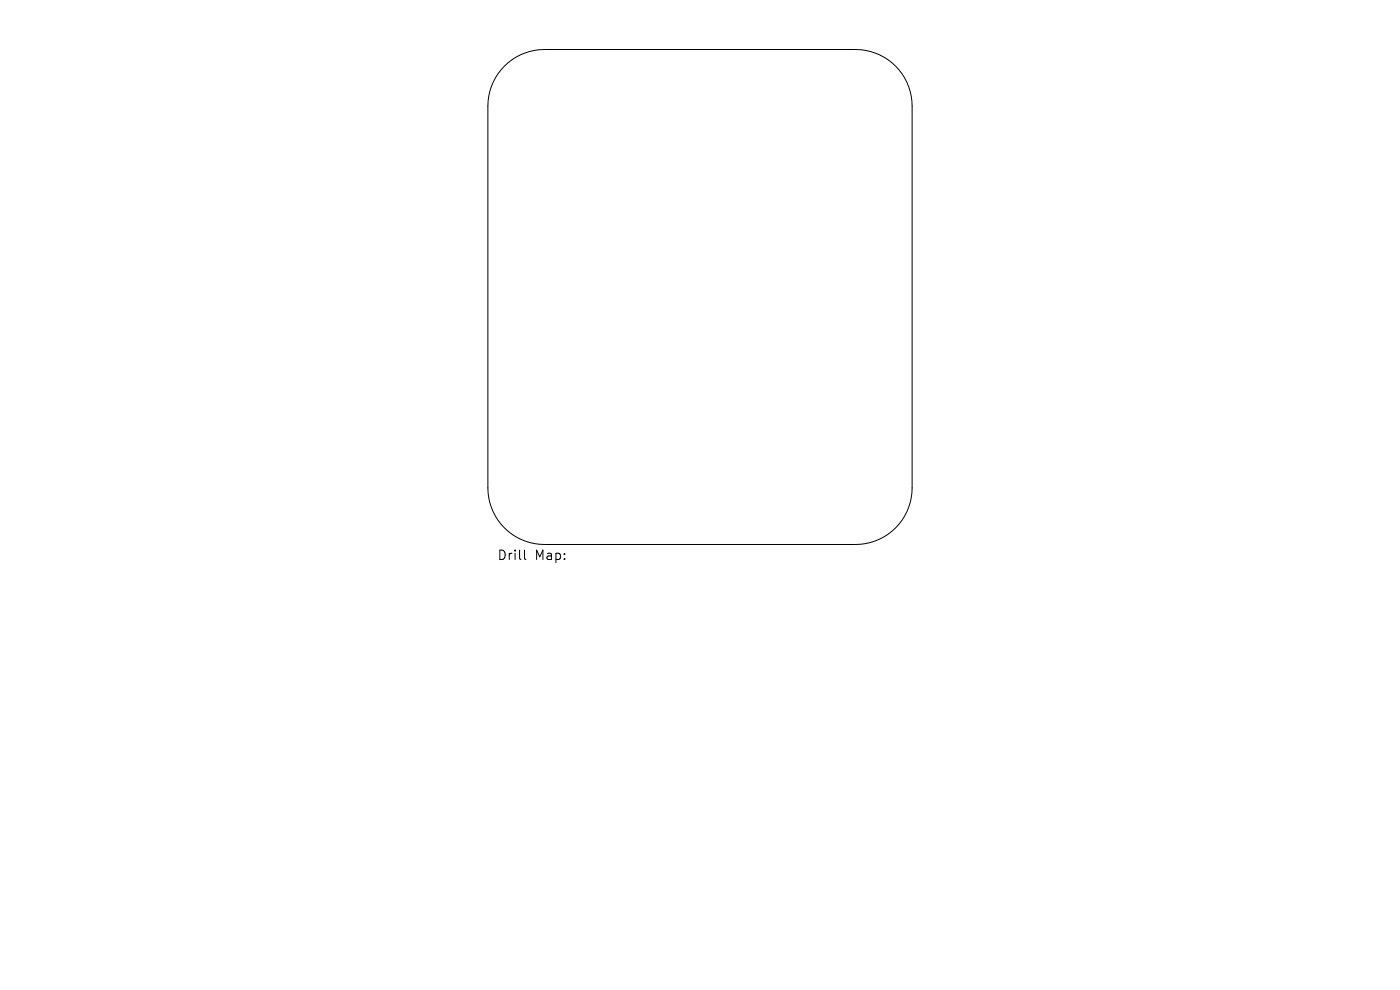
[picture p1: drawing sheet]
<svg xmlns="http://www.w3.org/2000/svg" width="297mm" height="210mm" viewBox="0 0 297 210" stroke-linecap="round" stroke-linejoin="round" font-family="sans-serif">
<defs><g id="words">
<g font-size="2.8">
<text x="105.4" y="119.1">Drill</text>
<text x="113.4" y="119.1">Map:</text>
</g>
</g></defs>
<path d="M107 14a12 12 0 0 1 8.5-3.5h66a12 12 0 0 1 12 12v81a12 12 0 0 1-12 12h-66a12 12 0 0 1-12-12v-81a12 12 0 0 1 3.5-8.5zM111.3 116.7v1.7l.3 .3" fill="none" stroke="#000" stroke-width=".21"/>
<use href="#words"/>
</svg>
